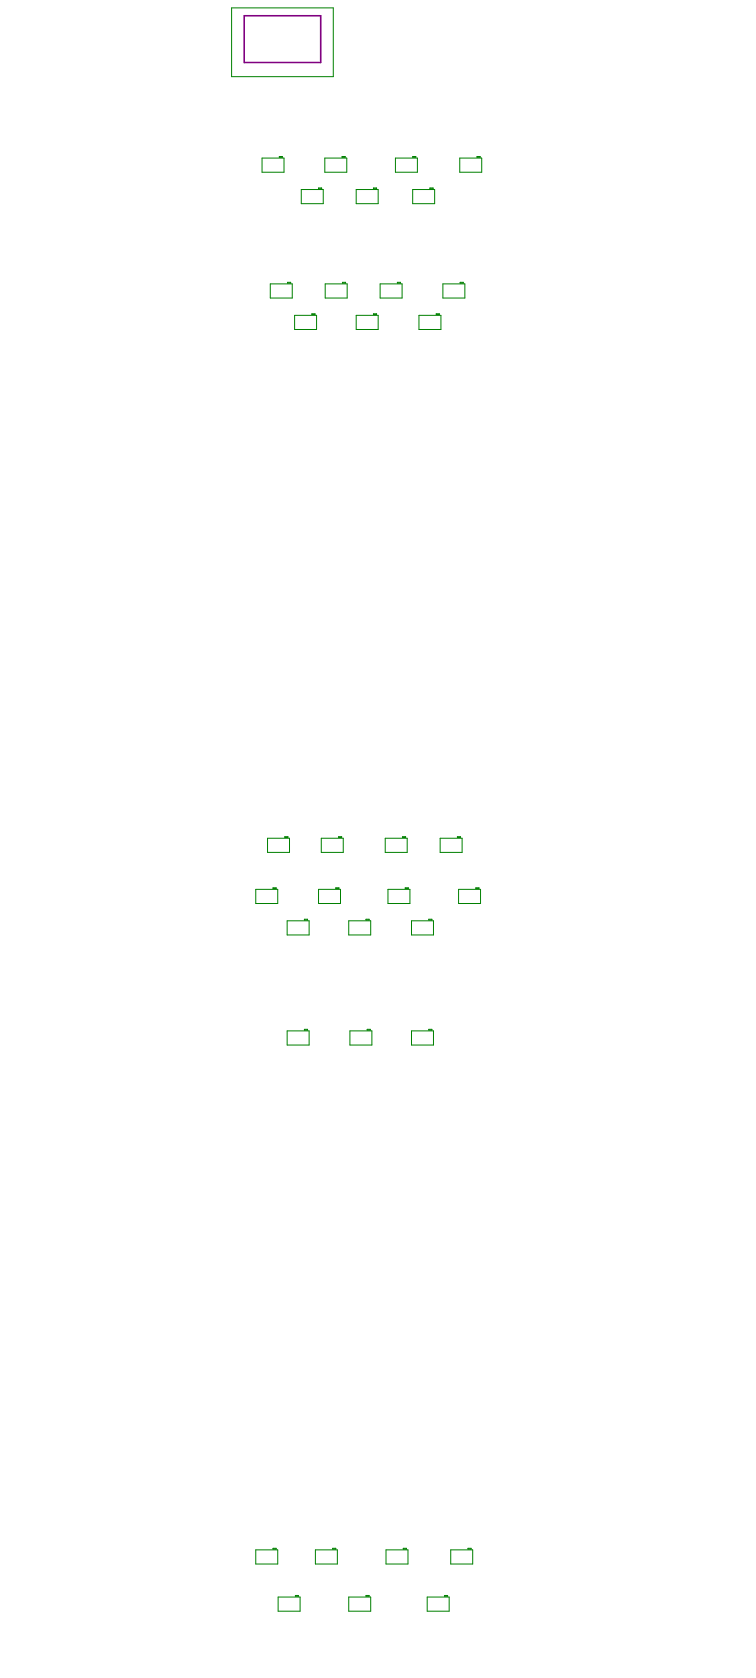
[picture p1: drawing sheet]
<svg xmlns="http://www.w3.org/2000/svg" width="320mm" height="710mm" viewBox="0 0 320 710" stroke-linecap="round" stroke-linejoin="round" font-family="sans-serif">
<g fill="none" stroke="#008000" stroke-width=".42">
<path d="M98 3.3h43.1v29.1h-43.1zM110.9 66.9h9.3v6h-9.3zM118.2 66.2h1.3v.4h-1.3zM134.8 79.5h1.3v.4h-1.3zM137.5 66.9h9.3v6h-9.3zM144.8 66.2h1.3v.4h-1.3zM158.1 79.5h1.3v.4h-1.3zM167.4 66.9h9.3v6h-9.3zM174.7 66.2h1.3v.4h-1.3zM182 79.5h1.3v.4h-1.3zM194.6 66.9h9.3v6h-9.3zM201.9 66.2h1.3v.4h-1.3z"/>
<path d="M127.5 80.2h9.3v6h-9.3zM150.8 80.2h9.3v6h-9.3zM174.7 80.2h9.3v6h-9.3zM121.7 119.5h1.3v.3h-1.3zM144.9 119.5h1.4v.3h-1.4zM168.2 119.5h1.3v.3h-1.3zM194.8 119.5h1.3v.3h-1.3zM114.4 120.1h9.3v6h-9.3zM124.7 133.5h9.3v5.9h-9.3zM132 132.8h1.3v.3h-1.3zM137.6 120.1h9.3v6h-9.3zM150.8 133.5h9.3v5.9h-9.3z"/>
<path d="M158.1 132.8h1.3v.3h-1.3zM160.9 120.1h9.3v6h-9.3zM177.3 133.5h9.3v5.9h-9.3zM184.6 132.8h1.4v.3h-1.4zM187.4 120.1h9.3v6h-9.3zM113.2 354.8h9.3v5.9h-9.3zM120.5 354.1h1.4v.3h-1.4zM136 354.8h9.3v5.9h-9.3zM143.3 354.1h1.3v.3h-1.3zM163 354.8h9.3v5.9h-9.3zM170.3 354.1h1.4v.3h-1.4zM186.3 354.8h9.3v5.9h-9.3z"/>
<path d="M193.6 354.1h1.3v.3h-1.3zM108.3 376.4h9.2v6h-9.2zM115.6 375.7h1.3v.3h-1.3zM134.8 376.4h9.3v6h-9.3zM142.1 375.7h1.3v.3h-1.3zM164.2 376.4h9.3v6h-9.3zM171.5 375.7h1.3v.3h-1.3zM194.1 376.4h9.3v6h-9.3zM201.4 375.7h1.3v.3h-1.3zM121.5 389.7h9.3v6h-9.3zM128.8 389h1.4v.4h-1.4zM147.6 389.7h9.3v6h-9.3z"/>
<path d="M154.9 389h1.3v.4h-1.3zM174.2 389.7h9.3v6h-9.3zM181.5 389h1.3v.4h-1.3zM121.5 436.3h9.3v6h-9.3zM128.8 435.6h1.4v.3h-1.4zM148.1 436.3h9.3v6h-9.3zM155.4 435.6h1.3v.3h-1.3zM174.2 436.3h9.3v6h-9.3zM181.5 435.6h1.3v.3h-1.3zM108.3 655.9h9.2v6h-9.2zM115.6 655.2h1.3v.4h-1.3zM133.5 655.9h9.3v6h-9.3z"/>
<path d="M140.8 655.2h1.3v.4h-1.3zM163.4 655.9h9.3v6h-9.3zM170.7 655.2h1.3v.4h-1.3zM190.8 655.9h9.3v6h-9.3zM198.1 655.2h1.3v.4h-1.3zM117.7 675.9h9.3v6h-9.3zM125 675.2h1.3v.3h-1.3zM147.6 675.9h9.3v6h-9.3zM154.9 675.2h1.3v.3h-1.3zM180.8 675.9h9.3v6h-9.3zM188.1 675.2h1.3v.3h-1.3z"/>
</g>
<path d="M103.4 6.7h32.3v19.8h-32.3z" fill="none" stroke="#800080" stroke-width=".66"/>
</svg>
